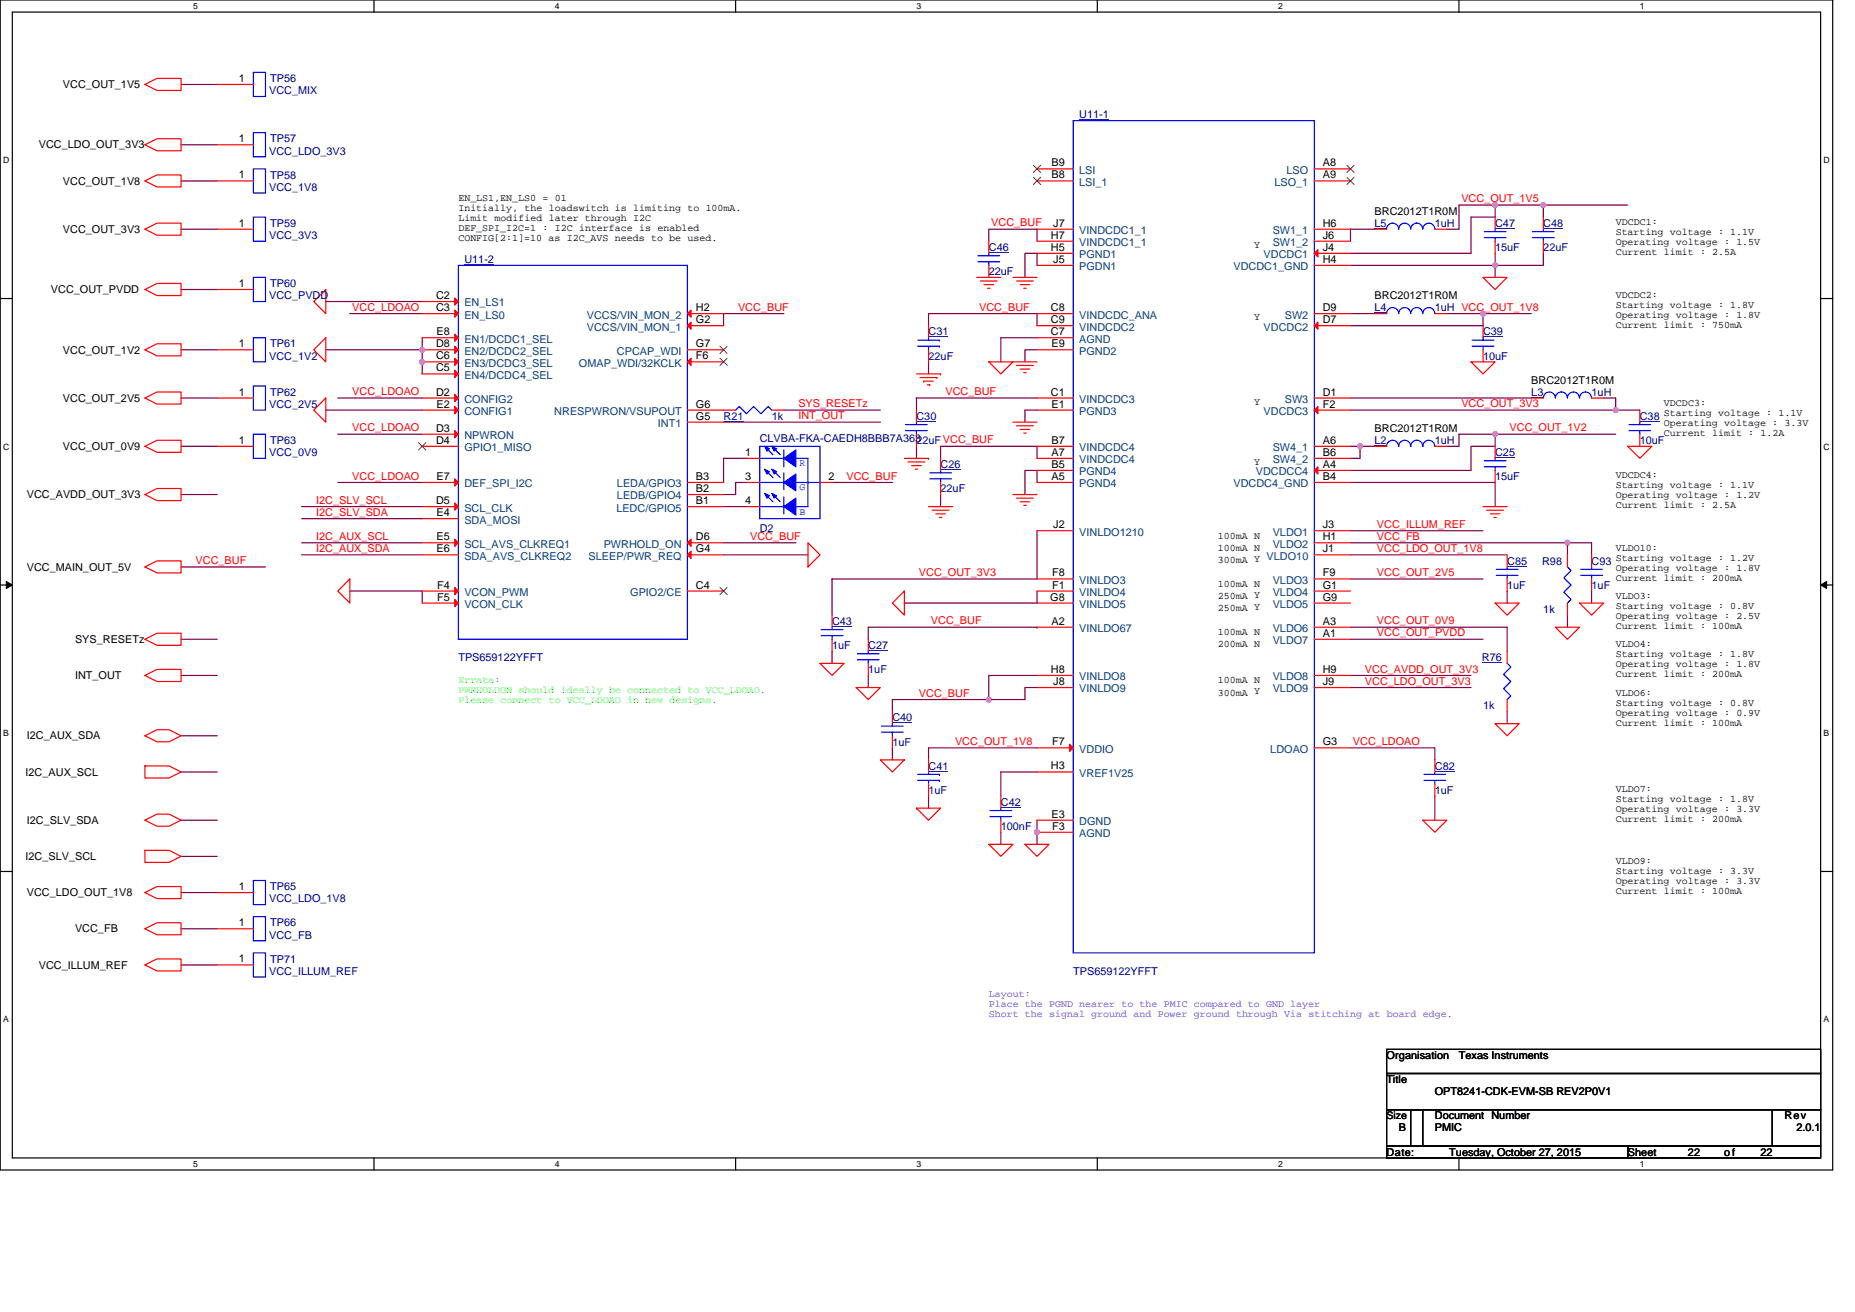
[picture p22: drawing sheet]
<svg xmlns="http://www.w3.org/2000/svg" width="297mm" height="210mm" viewBox="0 0 297 210" stroke-linecap="round" stroke-linejoin="round" font-family="sans-serif">
<defs><g id="words">
<g font-size="1.7">
<text x="10.1" y="14.1">VCC_OUT_1V5</text>
<text x="38.3" y="13.1">1</text>
<text x="6.2" y="23.8">VCC_LDO_OUT_3V3</text>
<text x="38.3" y="22.8">1</text>
<text x="10.1" y="29.6">VCC_OUT_1V8</text>
<text x="38.3" y="28.6">1</text>
<text x="168.4" y="28.6">B8</text>
<text x="168.4" y="26.6">B9</text>
<text x="211.8" y="26.6">A8</text>
<text x="211.8" y="28.6">A9</text>
<text x="220.1" y="34.4">BRC2012T1R0M</text>
<text x="10.1" y="37.3">VCC_OUT_3V3</text>
<text x="38.3" y="36.3">1</text>
<text x="168.3" y="40.1">H5</text>
<text x="168.3" y="38.2">H7</text>
<text x="168.7" y="36.3">J7</text>
<text x="211.8" y="36.3">H6</text>
<text x="211.8" y="38.2">J6</text>
<text x="211.8" y="40.1">J4</text>
<text x="8.2" y="46.9">VCC_OUT_PVDD</text>
<text x="38.3" y="45.9">1</text>
<text x="69.8" y="47.9">C2</text>
<text x="168.7" y="42.1">J5</text>
<text x="211.8" y="42.1">H4</text>
<text x="220.1" y="47.9">BRC2012T1R0M</text>
<text x="69.8" y="49.8">C3</text>
<text x="69.9" y="53.7">E8</text>
<text x="111.4" y="51.7">G2</text>
<text x="111.4" y="49.8">H2</text>
<text x="168.3" y="53.7">C7</text>
<text x="168.3" y="49.8">C8</text>
<text x="168.3" y="51.7">C9</text>
<text x="211.8" y="49.8">D9</text>
<text x="211.8" y="51.7">D7</text>
<text x="10.1" y="56.6">VCC_OUT_1V2</text>
<text x="38.3" y="55.6">1</text>
<text x="69.8" y="59.5">C5</text>
<text x="69.8" y="57.5">C6</text>
<text x="69.8" y="55.6">D8</text>
<text x="111.4" y="55.6">G7</text>
<text x="111.4" y="57.5">F6</text>
<text x="168.4" y="55.6">E9</text>
<text x="10.1" y="64.3">VCC_OUT_2V5</text>
<text x="38.3" y="63.3">1</text>
<text x="69.8" y="63.3">D2</text>
<text x="69.9" y="65.2">E2</text>
<text x="111.4" y="65.2">G6</text>
<text x="168.3" y="63.3">C1</text>
<text x="168.4" y="65.2">E1</text>
<text x="211.8" y="63.3">D1</text>
<text x="211.8" y="65.2">F2</text>
<text x="245.2" y="61.4">BRC2012T1R0M</text>
<text x="38.3" y="71">1</text>
<text x="69.8" y="69.1">D3</text>
<text x="69.8" y="71">D4</text>
<text x="111.4" y="67.2">G5</text>
<text x="168.4" y="71">B7</text>
<text x="211.8" y="71">A6</text>
<text x="220.1" y="69.1">BRC2012T1R0M</text>
<text x="10.1" y="72">VCC_OUT_0V9</text>
<text x="69.9" y="76.8">E7</text>
<text x="111.4" y="76.8">B3</text>
<text x="119.3" y="73">1</text>
<text x="119.3" y="76.8">3</text>
<text x="132.7" y="76.8">2</text>
<text x="168.4" y="76.8">A5</text>
<text x="168.4" y="73">A7</text>
<text x="168.4" y="74.9">B5</text>
<text x="211.8" y="73">B6</text>
<text x="211.8" y="74.9">A4</text>
<text x="211.8" y="76.8">B4</text>
<text x="4.3" y="79.7">VCC_AVDD_OUT_3V3</text>
<text x="69.8" y="80.7">D5</text>
<text x="69.9" y="82.6">E4</text>
<text x="111.4" y="78.8">B2</text>
<text x="111.4" y="80.7">B1</text>
<text x="119.3" y="80.7">4</text>
<text x="69.9" y="86.5">E5</text>
<text x="69.9" y="88.4">E6</text>
<text x="111.4" y="86.5">D6</text>
<text x="111.4" y="88.4">G4</text>
<text x="168.7" y="84.5">J2</text>
<text x="211.8" y="88.4">J1</text>
<text x="211.8" y="86.5">H1</text>
<text x="211.8" y="84.5">J3</text>
<text x="4.3" y="91.3">VCC_MAIN_OUT_5V</text>
<text x="70" y="94.2">F4</text>
<text x="111.4" y="94.2">C4</text>
<text x="168.5" y="94.2">F1</text>
<text x="168.5" y="92.3">F8</text>
<text x="211.8" y="92.3">F9</text>
<text x="211.8" y="94.2">G1</text>
<text x="70" y="96.1">F5</text>
<text x="168.2" y="96.1">G8</text>
<text x="168.4" y="100">A2</text>
<text x="211.8" y="101.9">A1</text>
<text x="211.8" y="100">A3</text>
<text x="211.8" y="96.1">G9</text>
<text x="12" y="102.9">SYS_RESETz</text>
<text x="168.3" y="107.7">H8</text>
<text x="211.8" y="107.7">H9</text>
<text x="12" y="108.7">INT_OUT</text>
<text x="168.7" y="109.6">J8</text>
<text x="211.8" y="109.6">J9</text>
<text x="4.3" y="118.3">I2C_AUX_SDA</text>
<text x="168.5" y="119.3">F7</text>
<text x="211.8" y="119.3">G3</text>
<text x="4.1" y="124.1">I2C_AUX_SCL</text>
<text x="168.3" y="123.2">H3</text>
<text x="4.3" y="131.9">I2C_SLV_SDA</text>
<text x="168.4" y="130.9">E3</text>
<text x="4.1" y="137.7">I2C_SLV_SCL</text>
<text x="168.5" y="132.8">F3</text>
<text x="4.3" y="143.4">VCC_LDO_OUT_1V8</text>
<text x="38.3" y="142.5">1</text>
<text x="12" y="149.2">VCC_FB</text>
<text x="38.3" y="148.3">1</text>
<text x="6.2" y="155">VCC_ILLUM_REF</text>
<text x="38.3" y="154">1</text>
<text x="222" y="169.5">Organisation</text>
<text x="222" y="173.4">Title</text>
<text x="233.6" y="169.5">Texas Instruments</text>
<text x="222" y="179.1">Size</text>
<text x="229.8" y="179.2">Document Number</text>
<text x="229.8" y="175.3">OPT8241-CDK-EVM-SB REV2P0V1</text>
<text x="285.7" y="179.2">Rev</text>
<text x="222" y="184.9">Date:</text>
<text x="224" y="181.1">B</text>
<text x="229.8" y="181.1">PMIC</text>
<text x="232.1" y="184.9">Tuesday, October 27, 2015</text>
<text x="260.6" y="184.9">Sheet</text>
<text x="270.3" y="184.9">22</text>
<text x="276.1" y="184.9">of</text>
<text x="281.9" y="184.9">22</text>
<text x="287.7" y="181.1">2.0.1</text>
</g>
<g font-size="1.7" fill="#000080">
<text x="43.1" y="15.1">VCC_MIX</text>
<text x="43.3" y="13.1">TP56</text>
<text x="43.3" y="22.8">TP57</text>
<text x="172.8" y="18.9">U11-1</text>
<text x="43.1" y="24.7">VCC_LDO_3V3</text>
<text x="43.3" y="28.6">TP58</text>
<text x="43.1" y="30.5">VCC_1V8</text>
<text x="43.1" y="38.2">VCC_3V3</text>
<text x="43.3" y="36.3">TP59</text>
<text x="158.3" y="40.2">C46</text>
<text x="220.1" y="36.3">L5</text>
<text x="229.8" y="36.3">1uH</text>
<text x="239.4" y="36.3">C47</text>
<text x="239.4" y="40.2">15uF</text>
<text x="247.1" y="36.3">C48</text>
<text x="247.1" y="40.2">22uF</text>
<text x="43.1" y="47.9">VCC_PVDD</text>
<text x="43.3" y="46">TP60</text>
<text x="74.4" y="42.1">U11-2</text>
<text x="158.3" y="44">22uF</text>
<text x="148.7" y="53.7">C31</text>
<text x="220.1" y="49.8">L4</text>
<text x="229.8" y="49.8">1uH VCC_OUT_1V8</text>
<text x="237.5" y="53.7">C39</text>
<text x="43.1" y="57.5">VCC_1V2</text>
<text x="43.3" y="55.6">TP61</text>
<text x="148.7" y="57.5">22uF</text>
<text x="237.5" y="57.5">10uF</text>
<text x="43.1" y="65.3">VCC_2V5</text>
<text x="43.3" y="63.3">TP62</text>
<text x="245.2" y="63.3">L3</text>
<text x="254.9" y="63.3">1uH</text>
<text x="43.3" y="71.1">TP63</text>
<text x="115.9" y="67.2">R21</text>
<text x="121.7" y="70.7">CLVBA-FKA-CAEDH8BBB7A36322uFVCC_BUF</text>
<text x="123.6" y="67.2">1k</text>
<text x="146.8" y="67.2">C30</text>
<text x="220.1" y="71.1">L2</text>
<text x="229.8" y="71.1">1uH</text>
<text x="262.6" y="67.2">C38</text>
<text x="262.6" y="71.1">10uF</text>
<text x="43.1" y="73">VCC_0V9</text>
<text x="150.6" y="74.9">C26</text>
<text x="239.4" y="73">C25</text>
<text x="239.4" y="76.8">15uF</text>
<text x="150.6" y="78.8">22uF</text>
<text x="121.7" y="85.1">D2</text>
<text x="241.3" y="90.4">C85</text>
<text x="241.3" y="94.2">1uF</text>
<text x="246.9" y="90.4">R98</text>
<text x="254.9" y="90.4">C93</text>
<text x="254.9" y="94.2">1uF</text>
<text x="133.2" y="100">C43</text>
<text x="247.1" y="98.1">1k</text>
<text x="73.4" y="105.8">TPS659122YFFT</text>
<text x="133.2" y="103.9">1uF</text>
<text x="139" y="103.9">C27</text>
<text x="139" y="107.7">1uF</text>
<text x="237.3" y="105.8">R76</text>
<text x="237.5" y="113.5">1k</text>
<text x="142.9" y="115.5">C40</text>
<text x="142.9" y="119.3">1uF</text>
<text x="148.7" y="123.2">C41</text>
<text x="229.8" y="123.2">C82</text>
<text x="148.7" y="127">1uF</text>
<text x="160.3" y="129">C42</text>
<text x="229.8" y="127">1uF</text>
<text x="160.3" y="132.8">100nF</text>
<text x="43.3" y="142.5">TP65</text>
<text x="43.1" y="144.4">VCC_LDO_1V8</text>
<text x="43.3" y="148.3">TP66</text>
<text x="43.1" y="150.2">VCC_FB</text>
<text x="43.1" y="156">VCC_ILLUM_REF</text>
<text x="43.3" y="154.1">TP71</text>
<text x="171.8" y="156">TPS659122YFFT</text>
</g>
<g font-size="1.7" fill="#004080">
<text x="172.8" y="29.7">LSI_1</text>
<text x="172.8" y="27.8">LSI</text>
<text x="204.1" y="29.7">LSO_1</text>
<text x="206" y="27.8">LSO</text>
<text x="172.8" y="41.3">PGND1</text>
<text x="172.8" y="39.4">VINDCDC1_1</text>
<text x="172.8" y="37.5">VINDCDC1_1</text>
<text x="202.3" y="41.3">VDCDC1</text>
<text x="203.8" y="37.5">SW1_1</text>
<text x="203.8" y="39.4">SW1_2</text>
<text x="172.8" y="43.3">PGDN1</text>
<text x="197.5" y="43.3">VDCDC1_GND</text>
<text x="74.4" y="49">EN_LS1</text>
<text x="74.4" y="51">EN_LS0</text>
<text x="94" y="52.9">VCCS/VIN_MON_1</text>
<text x="94" y="51">VCCS/VIN_MON_2</text>
<text x="172.8" y="51">VINDCDC_ANA</text>
<text x="172.8" y="52.9">VINDCDC2</text>
<text x="202.3" y="52.9">VDCDC2</text>
<text x="205.7" y="51">SW2</text>
<text x="74.4" y="58.7">EN3/DCDC3_SEL</text>
<text x="74.4" y="56.8">EN2/DCDC2_SEL</text>
<text x="74.4" y="54.8">EN1/DCDC1_SEL</text>
<text x="92.7" y="58.7">OMAP_WDI/32KCLK</text>
<text x="98.8" y="56.8">CPCAP_WDI</text>
<text x="172.8" y="54.8">AGND</text>
<text x="172.8" y="56.8">PGND2</text>
<text x="74.4" y="60.6">EN4/DCDC4_SEL</text>
<text x="74.4" y="64.5">CONFIG2</text>
<text x="172.8" y="64.5">VINDCDC3</text>
<text x="205.7" y="64.5">SW3</text>
<text x="74.4" y="70.3">NPWRON</text>
<text x="74.4" y="66.4">CONFIG1</text>
<text x="88.8" y="66.4">NRESPWRON/VSUPOUT</text>
<text x="105.4" y="68.3">INT1</text>
<text x="172.8" y="66.4">PGND3</text>
<text x="202.3" y="66.4">VDCDC3</text>
<text x="74.4" y="72.2">GPIO1_MISO</text>
<text x="74.4" y="78">DEF_SPI_I2C</text>
<text x="98.8" y="78">LEDA/GPIO3</text>
<text x="172.8" y="78">PGND4</text>
<text x="172.8" y="74.1">VINDCDC4</text>
<text x="172.8" y="76.1">PGND4</text>
<text x="172.8" y="72.2">VINDCDC4</text>
<text x="197.5" y="78">VDCDC4_GND</text>
<text x="201.1" y="76.1">VDCDCC4</text>
<text x="203.8" y="72.2">SW4_1</text>
<text x="203.8" y="74.1">SW4_2</text>
<text x="74.4" y="81.9">SCL_CLK</text>
<text x="74.4" y="83.8">SDA_MOSI</text>
<text x="98.7" y="81.9">LEDC/GPIO5</text>
<text x="98.8" y="79.9">LEDB/GPIO4</text>
<text x="74.4" y="87.7">SCL_AVS_CLKREQ1</text>
<text x="74.4" y="89.6">SDA_AVS_CLKREQ2</text>
<text x="94.3" y="89.6">SLEEP/PWR_REQ</text>
<text x="96.7" y="87.7">PWRHOLD_ON</text>
<text x="172.8" y="85.7">VINLDO1210</text>
<text x="202.8" y="89.6">VLDO10</text>
<text x="203.8" y="87.7">VLDO2</text>
<text x="203.8" y="85.7">VLDO1</text>
<text x="74.4" y="95.4">VCON_PWM</text>
<text x="100.9" y="95.4">GPIO2/CE</text>
<text x="172.8" y="95.4">VINLDO4</text>
<text x="172.8" y="93.4">VINLDO3</text>
<text x="203.8" y="93.4">VLDO3</text>
<text x="203.8" y="95.4">VLDO4</text>
<text x="74.4" y="97.3">VCON_CLK</text>
<text x="172.8" y="101.2">VINLDO67</text>
<text x="172.8" y="97.3">VINLDO5</text>
<text x="203.8" y="101.2">VLDO6</text>
<text x="203.8" y="97.3">VLDO5</text>
<text x="203.8" y="103.1">VLDO7</text>
<text x="172.8" y="108.9">VINLDO8</text>
<text x="172.8" y="110.8">VINLDO9</text>
<text x="203.8" y="108.9">VLDO8</text>
<text x="203.8" y="110.8">VLDO9</text>
<text x="172.8" y="120.5">VDDIO</text>
<text x="172.8" y="124.3">VREF1V25</text>
<text x="203.4" y="120.5">LDOAO</text>
<text x="172.8" y="132.1">DGND</text>
<text x="172.8" y="134">AGND</text>
</g>
<g font-size="1.7" fill="#f00">
<text x="234" y="32.4">VCC_OUT_1V5</text>
<text x="158.7" y="36.2">VCC_BUF</text>
<text x="56.4" y="49.7">VCC_LDOAO</text>
<text x="118.2" y="49.7">VCC_BUF</text>
<text x="156.8" y="49.7">VCC_BUF</text>
<text x="56.4" y="63.2">VCC_LDOAO</text>
<text x="127.8" y="65.2">SYS_RESETz</text>
<text x="151.4" y="63.2">VCC_BUF</text>
<text x="234" y="65.2">VCC_OUT_3V3</text>
<text x="56.4" y="69">VCC_LDOAO</text>
<text x="127.8" y="67.1">INT_OUT</text>
<text x="241.7" y="69">VCC_OUT_1V2</text>
<text x="56.4" y="76.8">VCC_LDOAO</text>
<text x="135.6" y="76.8">VCC_BUF</text>
<text x="50.6" y="80.6">I2C_SLV_SCL</text>
<text x="50.6" y="82.5">I2C_SLV_SDA</text>
<text x="50.6" y="88.3">I2C_AUX_SDA</text>
<text x="50.6" y="86.4">I2C_AUX_SCL</text>
<text x="120.1" y="86.4">VCC_BUF</text>
<text x="220.5" y="88.3">VCC_LDO_OUT_1V8</text>
<text x="220.5" y="86.4">VCC_FB</text>
<text x="220.5" y="84.5">VCC_ILLUM_REF</text>
<text x="31.3" y="90.3">VCC_BUF</text>
<text x="147.1" y="92.2">VCC_OUT_3V3</text>
<text x="220.5" y="92.2">VCC_OUT_2V5</text>
<text x="149.1" y="99.9">VCC_BUF</text>
<text x="220.5" y="99.9">VCC_OUT_0V9</text>
<text x="220.5" y="101.9">VCC_OUT_PVDD</text>
<text x="218.6" y="107.6">VCC_AVDD_OUT_3V3</text>
<text x="147.1" y="111.5">VCC_BUF</text>
<text x="218.6" y="109.6">VCC_LDO_OUT_3V3</text>
<text x="152.9" y="119.2">VCC_OUT_1V8</text>
<text x="216.6" y="119.2">VCC_LDOAO</text>
</g>
<g font-size="1.6">
<text x="73.4" y="32.2">EN_LS1,EN_LS0 = 01</text>
<text x="73.4" y="33.8">Initially, the loadswitch is limiting to 100mA.</text>
<text x="73.4" y="35.4">Limit modified later through I2C</text>
<text x="73.4" y="37">DEF_SPI_I2C=1 : I2C interface is enabled</text>
<text x="73.4" y="38.6">CONFIG[2:1]=10 as I2C_AVS needs to be used.</text>
<text x="200.8" y="39.7">Y</text>
<text x="258.7" y="36">VDCDC1:</text>
<text x="258.7" y="37.6">Starting voltage : 1.1V</text>
<text x="258.7" y="39.2">Operating voltage : 1.5V</text>
<text x="258.7" y="40.8">Current limit : 2.5A</text>
<text x="258.7" y="47.6">VDCDC2:</text>
<text x="200.8" y="51.3">Y</text>
<text x="258.7" y="49.2">Starting voltage : 1.8V</text>
<text x="258.7" y="50.8">Operating voltage : 1.8V</text>
<text x="258.7" y="52.4">Current limit : 750mA</text>
<text x="200.8" y="64.8">Y</text>
<text x="266.4" y="65">VDCDC3:</text>
<text x="266.4" y="66.6">Starting voltage : 1.1V</text>
<text x="266.4" y="68.2">Operating voltage : 3.3V</text>
<text x="266.4" y="69.8">Current limit : 1.2A</text>
<text x="200.8" y="74.5">Y</text>
<text x="258.7" y="76.6">VDCDC4:</text>
<text x="258.7" y="78.2">Starting voltage : 1.1V</text>
<text x="258.7" y="79.8">Operating voltage : 1.2V</text>
<text x="258.7" y="81.4">Current limit : 2.5A</text>
<text x="195" y="86.2">100mA N</text>
<text x="195" y="88.2">100mA N</text>
<text x="258.7" y="88.2">VLDO10:</text>
<text x="258.7" y="89.8">Starting voltage : 1.2V</text>
<text x="195" y="93.9">100mA N</text>
<text x="195" y="95.9">250mA Y</text>
<text x="195" y="90.1">300mA Y</text>
<text x="258.7" y="95.9">VLDO3:</text>
<text x="258.7" y="91.4">Operating voltage : 1.8V</text>
<text x="258.7" y="93">Current limit : 200mA</text>
<text x="195" y="101.7">100mA N</text>
<text x="195" y="97.8">250mA Y</text>
<text x="258.7" y="97.5">Starting voltage : 0.8V</text>
<text x="258.7" y="99.1">Operating voltage : 2.5V</text>
<text x="258.7" y="100.7">Current limit : 100mA</text>
<text x="195" y="103.6">200mA N</text>
<text x="258.7" y="103.6">VLDO4:</text>
<text x="258.7" y="105.2">Starting voltage : 1.8V</text>
<text x="258.7" y="106.8">Operating voltage : 1.8V</text>
<text x="195" y="109.4">100mA N</text>
<text x="195" y="111.3">300mA Y</text>
<text x="258.7" y="108.4">Current limit : 200mA</text>
<text x="258.7" y="111.3">VLDO6:</text>
<text x="258.7" y="112.9">Starting voltage : 0.8V</text>
<text x="258.7" y="114.5">Operating voltage : 0.9V</text>
<text x="258.7" y="116.1">Current limit : 100mA</text>
<text x="258.7" y="126.8">VLDO7:</text>
<text x="258.7" y="128.4">Starting voltage : 1.8V</text>
<text x="258.7" y="130">Operating voltage : 3.3V</text>
<text x="258.7" y="131.6">Current limit : 200mA</text>
<text x="258.7" y="138.3">VLDO9:</text>
<text x="258.7" y="139.9">Starting voltage : 3.3V</text>
<text x="258.7" y="141.5">Operating voltage : 3.3V</text>
<text x="258.7" y="143.2">Current limit : 100mA</text>
</g>
<g font-size="1.6" fill="#00f">
<text x="128" y="74.6">R</text>
<text x="128" y="78.5">G</text>
<text x="128" y="82.4">B</text>
</g>
<g font-size="1.6" fill="#0f0">
<text x="73.4" y="109.4">Errata:</text>
<text x="73.4" y="111">PWRHOLDON should ideally be connected to VCC_LDOAO.</text>
<text x="73.4" y="112.6">Please connect to VCC_LDOAO in new designs.</text>
</g>
<g font-size="1.6" fill="#8000ff">
<text x="158.3" y="159.6">Layout:</text>
<text x="158.3" y="161.2">Place the PGND nearer to the PMIC compared to GND layer</text>
<text x="158.3" y="162.8">Short the signal ground and Power ground through Via stitching at board edge.</text>
</g>
<g font-size="1.4">
<text x="30.9" y="1.4">5</text>
<text x="88.8" y="1.4">4</text>
<text x="146.8" y="1.4">3</text>
<text x="204.7" y="1.4">2</text>
<text x="262.6" y="1.4">1</text>
<text x=".5" y="26.1">D</text>
<text x="292" y="26.1">D</text>
<text x=".5" y="71.9">C</text>
<text x="292" y="71.9">C</text>
<text x=".5" y="117.8">B</text>
<text x="292" y="117.8">B</text>
<text x=".5" y="163.6">A</text>
<text x="292" y="163.6">A</text>
<text x="30.9" y="186.8">5</text>
<text x="88.8" y="186.8">4</text>
<text x="146.8" y="186.8">3</text>
<text x="204.7" y="186.8">2</text>
<text x="262.6" y="186.8">1</text>
</g>
</g></defs>
<path d="M0 0h293.5v187.3h-293.5zM2 1.9h289.5v183.4h-289.5z" fill="none" stroke="#000" stroke-width=".19"/>
<g fill="#fff">
<path d="M30.9 .2h.8v1.5h-.8z"/>
<path d="M30.9 185.5h.8v1.6h-.8z"/>
</g>
<path d="M59.9 0v1.9M59.9 185.3v2" fill="none" stroke="#000" stroke-width=".19"/>
<g fill="#fff">
<path d="M88.8 .2h.8v1.5h-.8z"/>
<path d="M88.8 185.5h.8v1.6h-.8z"/>
</g>
<path d="M117.8 0v1.9M117.8 185.3v2" fill="none" stroke="#000" stroke-width=".19"/>
<g fill="#fff">
<path d="M146.8 .2h.7v1.5h-.7z"/>
<path d="M146.8 185.5h.7v1.6h-.7z"/>
</g>
<path d="M175.7 0v1.9M175.7 185.3v2" fill="none" stroke="#000" stroke-width=".19"/>
<g fill="#fff">
<path d="M204.7 .2h.7v1.5h-.7z"/>
<path d="M204.7 185.5h.7v1.6h-.7z"/>
</g>
<path d="M233.6 0v1.9M233.6 185.3v2" fill="none" stroke="#000" stroke-width=".19"/>
<g fill="#fff">
<path d="M262.6 .2h.7v1.5h-.7z"/>
<path d="M262.6 185.5h.7v1.6h-.7z"/>
<path d="M.5 24.9h1v1.5h-1z"/>
<path d="M292 24.9h1v1.5h-1z"/>
<path d="M.5 70.7h1v1.5h-1z"/>
<path d="M292 70.7h1v1.5h-1z"/>
</g>
<path d="M0 47.8h2M291.5 47.8h2" fill="none" stroke="#000" stroke-width=".19"/>
<g fill="#fff">
<path d="M.5 116.6h1v1.5h-1z"/>
<path d="M292 116.6h.9v1.5h-.9z"/>
</g>
<path d="M0 93.6h2M291.5 93.6h2" fill="none" stroke="#000" stroke-width=".19"/>
<path d="M1 93.1l1 .5-1 .6zM291.5 93.6l1-.5v1.1z" fill="#000" stroke="#000" stroke-width=".16"/>
<g fill="#fff">
<path d="M.5 162.4h1v1.5h-1z"/>
<path d="M292 162.4h.9v1.5h-.9z"/>
</g>
<path d="M0 139.5h2M291.5 139.5h2M222 168h69.5v3.8h-69.5zM222 171.8h69.5v5.8h-69.5zM222 177.6h5.8v5.8h-5.8zM225.9 177.6h57.9v5.8h-57.9zM283.8 177.6h7.7v5.8h-7.7zM222 183.4h38.6v1.9h-38.6zM260.6 183.4h30.9v1.9h-30.9z" fill="none" stroke="#000" stroke-width=".19"/>
<g fill="none" stroke="#800040" stroke-width=".19">
<path d="M29 13.5h5.8M29 29h5.8M29 36.7h5.8M29 23.2h5.8M158.3 38.6v-1.9h7.8v1.9M220.1 36.7h-3.9v1.9M239.4 32.8h-5.8v3.9h-1.9M239.4 32.8v1.9h-3.8v5.8h-19.4M239.4 32.8h7.7M260.6 32.8h-13.5v1.9M29 46.3h5.8M29 56h5.8"/>
<path d="M52.2 48.3h15.4M52.2 56h15.4M56 50.2h11.6M67.6 54.1v5.7M125.5 50.2h-9.6v1.9M148.7 52.1v-1.9h17.4v1.9M148.7 57.9v1.9M166.1 56h-2v1.9M166.1 54.1h-5.8v3.8M166.1 42.5v-2h-2v3.9M216.2 42.5h23.2M216.2 50.2h3.9"/>
<path d="M231.7 50.2h5.8M237.5 50.2v1.9h-21.3M237.5 50.2h7.7M239.4 42.5v1.9M239.4 40.5v2M247.1 40.5v2h-7.7M29 79.1h5.8M29 63.7h5.8M29 71.4h5.8M52.2 65.6h15.4M54.1 77.2h13.5M54.1 69.5h13.5"/>
<path d="M54.1 63.7h13.5M115.9 67.6h25.1M119.7 73.4h-3.8v3.8M119.7 77.2h-1.9v1.9h-1.9M125.5 65.6h15.5M133.2 77.2h9.7M146.8 63.7h.1M146.8 63.7v1.9M146.8 71.4v2M146.8 63.7h19.3M150.6 73.4v-2h15.5v2M150.6 79.1v2"/>
<path d="M166.1 65.6h-2v2M166.1 77.2v-1.9h-2v3.8M216.2 77.2h23.2v3.9M216.2 71.4h1.6M216.2 65.6h42.5M216.2 63.7h29M217.8 71.4v2h-1.6M217.8 71.4h2.3M239.4 69.5h19.3M239.4 69.5v1.9h-3.8v3.9h-19.4M239.4 69.5h-5.8v1.9h-1.9M256.8 63.7h1.9v1.9"/>
<path d="M258.7 65.6h3.9M29 90.7h13.5M48.3 81.1h19.3M48.3 83h19.3M48.3 88.8h19.3M48.3 86.9h19.3M56 94.6h11.6v1.9M115.9 81.1h3.8M115.9 88.8h13.5M115.9 86.9h11.5M133.2 92.7h.1M133.2 92.7v5.8"/>
<path d="M144.8 96.5h.1M166.1 94.6v1.9h-21.3M166.1 84.9v7.8h-32.9M216.2 88.8h25.1M216.2 92.7h21.3M216.2 86.9h34.8M216.2 84.9h21.3M241.3 94.6v1.9M251 86.9h3.9v1.9M251 86.9v1.9M251 98.5v1.9M254.9 94.6v1.9"/>
<path d="M29 102.3h5.8M29 117.8h5.8M29 108.1h5.8M133.2 104.2v2M139 108.1v1.9M142.9 119.7v1.9M158.3 112h.1M158.3 112h-15.4v1.9M166.1 100.4h-27.1v1.9M166.1 119.7h-17.4v1.9M166.1 100.4h.1M166.1 108.1h-7.8v3.9h5.8v-2h2"/>
<path d="M216.2 108.1h19.4M216.2 110h19.4M216.2 119.7h13.6v1.9M216.2 100.4h25.1v3.8M216.2 102.3h21.3M241.3 113.9v1.9M29 123.5h5.8M29 137.1h5.8M29 131.3h5.8M148.7 127.4v1.9M160.3 133.2v1.9M166.1 123.5h-5.8v3.9"/>
<path d="M166.1 131.3v3.8M229.8 127.4v3.9M29 154.4h5.8M29 148.6h5.8M29 142.9h5.8"/>
</g>
<g fill="#f0f" stroke="#f0f" stroke-width=".19">
<circle cx="217.8" cy="71.4" r=".38"/>
<circle cx="239.4" cy="32.8" r=".38"/>
<circle cx="239.4" cy="42.5" r=".38"/>
<circle cx="237.5" cy="50.2" r=".39"/>
<circle cx="239.4" cy="69.5" r=".39"/>
<circle cx="67.6" cy="57.9" r=".38"/>
<circle cx="67.6" cy="56" r=".38"/>
<circle cx="158.3" cy="112" r=".38"/>
<circle cx="166.1" cy="133.2" r=".39"/>
<circle cx="258.7" cy="65.6" r=".39"/>
<circle cx="247.1" cy="32.8" r=".38"/>
<circle cx="251" cy="86.9" r=".38"/>
</g>
<g fill="none" stroke="#f00" stroke-width=".19">
<path d="M23.2 13.5l1.9-.9h3.9v1.9h-3.9zM23.2 29l1.9-1h3.9v1.9h-3.9zM23.2 36.7l1.9-1h3.9v1.9h-3.9zM23.2 23.2l1.9-1h3.9v1.9h-3.9zM23.2 46.3l1.9-.9h3.9v1.9h-3.9zM23.2 56l1.9-1h3.9v2h-3.9zM50.2 48.3l2-2v3.9zM52.2 54.1v3.8l-2-1.9zM67.6 48.3h5.8M67.6 50.2h5.8M67.6 59.8h5.8M67.6 57.9h5.8"/>
<path d="M67.6 56h5.8M67.6 54.1h5.8M110.1 57.9h5.8M110.1 52.1h5.8M110.1 56h5.8M110.1 50.2h5.8M146.8 59.8h3.8M150.6 59.8h.1M156.4 44.4h3.9M157 45h2.7M157.6 45.6h1.5M158.1 46.1h.4"/>
<path d="M158.3 57.9h3.9l-1.9 1.9zM162.2 44.4h3.9M162.2 57.9h3.9M162.8 45h2.7M162.8 58.5h2.7M163.4 45.6h1.5M163.4 59.1h1.5M163.9 46.1h.4M163.9 59.7h.4M235.6 57.9h3.8l-1.9 1.9zM237.5 44.4h3.8l-1.9 1.9zM23.2 63.7l1.9-1h3.9v2h-3.9z"/>
<path d="M23.2 71.4l1.9-.9h3.9v1.9h-3.9zM23.2 79.1l1.9-.9h3.9v1.9h-3.9zM34.8 63.7h5.8M52.2 63.7v3.9l-2-2zM67.6 63.7h5.8M67.6 69.5h5.8M67.6 71.4h5.8M67.6 65.6h5.8M67.6 77.2h5.8M110.1 79.1h5.8M110.1 77.2h5.8M110.1 67.6h5.8"/>
<path d="M110.1 65.6h5.8M144.8 73.4h3.9M145.4 73.9h2.7M146 74.5h1.5M146.6 75.1h.3M147.3 60.4h2.7M147.9 61h.1M147.9 61h1.6M148.5 61.6h.4M148.7 73.4h.1M148.9 61.6h.1M150 60.4h.1"/>
<path d="M162.2 79.1h3.9M162.2 67.6h3.9M162.8 79.7h2.7M162.8 68.1h2.7M163.4 68.7h1.5M163.9 69.3h.4M260.6 71.4h3.9l-1.9 2zM23.2 90.7l1.9-.9h3.9v1.9h-3.9zM56 92.7v3.8l-1.9-1.9zM67.6 81.1h5.8M67.6 83h5.8M67.6 86.9h5.8"/>
<path d="M67.6 88.8h5.8M67.6 94.6h5.8M67.6 96.5h5.8M110.1 81.1h5.8M110.1 94.6h5.8M110.1 86.9h5.8M110.1 88.8h5.8M129.4 86.9l1.9 1.9-1.9 1.9zM142.9 96.5l1.9-1.9v3.9zM148.7 81.1h3.8M149.3 81.7h2.7M149.8 82.2h1.6"/>
<path d="M150.4 82.8h.4M163.4 80.3h1.5M163.9 80.9h.4M237.5 81.1h3.8M238.1 81.7h2.7M238.6 82.2h1.6M239.2 82.8h.4M239.4 96.5h3.9l-2 2zM252.9 96.5h3.9l-1.9 2zM23.2 117.8l1.9-1h2l1.9 1-1.9 .9h-2zM23.2 102.3l1.9-1h3.9v2h-3.9zM23.2 108.1l1.9-1h3.9v2h-3.9z"/>
<path d="M131.3 106.2h3.9l-2 1.9zM137.1 110h3.9l-2 2zM239.4 115.8h3.9l-2 2zM241.3 104.2v2M241.3 112v1.9M249.1 100.4h3.8l-1.9 1.9zM23.2 122.6h3.9l1.9 .9-1.9 1h-3.9zM23.2 131.3l1.9-1h2l1.9 1-1.9 .9h-2zM23.2 136.1h3.9l1.9 1-1.9 .9h-3.9zM141 121.6h3.8l-1.9 1.9zM146.8 129.3h3.8l-1.9 2zM146.8 129.3h.1"/>
<path d="M158.3 135.1h3.9l-1.9 2zM164.1 135.1h3.9l-1.9 2zM227.8 131.3h3.9l-1.9 1.9zM23.2 148.6l1.9-.9h3.9v1.9h-3.9zM23.2 142.9l1.9-1h3.9v1.9h-3.9zM23.2 154.4l1.9-.9h3.9v1.9h-3.9zM34.8 148.6h5.8"/>
</g>
<path d="M73.4 42.5h36.7v59.8h-36.7zM222 50.2a.96 .96 0 0 1 1-1 .96 .96 0 0 1 1 1 .97 .97 0 0 1 .9-1 .97 .97 0 0 1 1 1 .97 .97 0 0 1 1-1h-.1a.96 .96 0 0 1 1 1 .97 .97 0 0 1 1-1 .97 .97 0 0 1 1 1M40.6 61.8h1.9v3.8h-1.9zM241.3 106.2l.6 .6-1.1 1.1 1.1 1.2-1.1 1.1 1.1 1.2-.6 .6M40.6 146.7h1.9v3.9h-1.9z" fill="none" stroke="#00f" stroke-width=".19"/>
<path d="M74.4 42.3h4.7M237.3 106.1h3.2" fill="none" stroke="#000080" stroke-width=".16"/>
<g fill="#f00" stroke="#f00" stroke-width=".19">
<path d="M72.8 47.7l.6 .6-.6 .5z"/>
<path d="M72.8 49.6l.6 .6-.6 .6z"/>
<path d="M72.8 59.3l.6 .5-.6 .6z"/>
<path d="M72.8 57.3l.6 .6-.6 .6z"/>
<path d="M72.8 63.1l.6 .6-.6 .6z"/>
<path d="M72.8 68.9l.6 .6-.6 .6z"/>
<path d="M72.8 80.5l.6 .6-.6 .6z"/>
<path d="M110.1 86.9l.6-.6v1.1z"/>
<path d="M72.8 55.4l.6 .6-.6 .6z"/>
<path d="M72.8 65.1l.6 .5-.6 .6z"/>
<path d="M72.8 86.3l.6 .6-.6 .5z"/>
<path d="M72.8 76.6l.6 .6-.6 .6z"/>
<path d="M72.8 53.5l.6 .6-.6 .5z"/>
<path d="M72.8 94l.6 .6-.6 .6z"/>
<path d="M72.8 95.9l.6 .6-.6 .6z"/>
<path d="M110.1 57.9l.6-.6v1.2z"/>
<path d="M110.1 52.1l.6-.6v1.2z"/>
<path d="M110.1 88.8l.6-.6v1.2z"/>
<path d="M110.1 50.2l.6-.6v1.2z"/>
</g>
<path d="M115.3 57.3l1.1 1.2M115.3 55.4l1.1 1.2M116.4 57.3l-1.1 1.2M116.4 55.4l-1.1 1.2M67 70.9l1.2 1.1M68.2 70.9l-1.2 1.1M115.3 94l1.1 1.2M116.4 94l-1.1 1.2" fill="none" stroke="#804000" stroke-width=".16"/>
<path d="M220.1 50h1.9v.1h-1.9z" fill="#000080"/>
<g fill="none" stroke="#f00" stroke-width=".19">
<path d="M34.8 13.5h5.8M34.8 29h5.8M166.1 29h5.7M166.1 27h5.7M166.1 38.6h5.7M166.1 36.7h5.7M210.5 27h5.7M210.5 29h5.7M210.5 36.7h5.7M210.5 38.6h5.7M34.8 46.3h5.8M166.1 54.1h5.7"/>
<path d="M166.1 50.2h5.7M166.1 52.1h5.7M166.1 56h5.7M166.1 40.5h5.7M166.1 42.5h5.7M210.5 52.1h5.7M210.5 50.2h5.7M210.5 42.5h5.7M210.5 40.5h5.7M220.1 50.2h1.9M229.8 50.2h1.9M146.8 65.6v2"/>
<path d="M146.8 69.5v1.9M166.1 77.2h5.7M166.1 73.4h5.7M166.1 75.3h5.7M166.1 71.4h5.7M166.1 63.7h5.7M166.1 65.6h5.7M210.5 75.3h5.7M210.5 71.4h5.7M210.5 77.2h5.7M210.5 73.4h5.7M210.5 63.7h5.7"/>
<path d="M210.5 65.6h5.7M239.4 71.4v2M239.4 75.3v1.9M166.1 94.6h5.7M166.1 92.7h5.7M166.1 96.5h5.7M166.1 84.9h5.7M210.5 92.7h5.7M210.5 94.6h5.7M210.5 96.5h5.7M210.5 86.9h5.7M210.5 88.8h5.7"/>
<path d="M210.5 84.9h5.7M251 88.8v1.9M251 96.5v2M254.9 88.8v1.9M254.9 92.7v1.9M166.1 100.4h5.7M166.1 119.7h5.7M166.1 108.1h5.7M166.1 110h5.7M210.5 102.3h5.7M210.5 100.4h5.7M210.5 119.7h5.7"/>
<path d="M210.5 108.1h5.7M210.5 110h5.7M148.7 121.6v1.9M148.7 125.5v1.9M166.1 131.3h5.7M166.1 133.2h5.7M166.1 123.5h5.7"/>
</g>
<g fill="none" stroke="#00f" stroke-width=".19">
<path d="M40.6 11.6h1.9v3.8h-1.9zM171.8 19.3h38.7v133.2h-38.7zM40.6 27h1.9v3.9h-1.9zM40.6 44.4h1.9v3.9h-1.9zM145 68.9h3.5M145 68h3.5M146.8 67.6v.4M146.8 68.9v.6M222 71.4a.96 .96 0 0 1 1-.9 .96 .96 0 0 1 1 .9 .96 .96 0 0 1 .9-.9 .96 .96 0 0 1 1 .9 .96 .96 0 0 1 1-.9h-.1a.96 .96 0 0 1 1 .9 .96 .96 0 0 1 1-.9 .96 .96 0 0 1 1 .9M237.7 74.7h3.4M237.7 73.7h3.4M239.4 73.4v.3"/>
<path d="M239.4 74.7v.6M251 90.7l.6 .6-1.2 1.2 1.2 1.1-1.2 1.2 1.2 1.1-.6 .6M253.1 92.1h3.5M253.1 91.1h3.5M254.9 90.7v.4M254.9 92.1v.6M146.9 124.9h3.5M146.9 123.9h3.5M148.7 124.9v.6M148.7 123.5v.4M150.4 124.9h.1M150.4 123.9h.1"/>
</g>
<path d="M172.8 19.2h4.7M146.8 67.4h3.1M239.4 73.2h3.2M148.7 123.4h3.2" fill="none" stroke="#000080" stroke-width=".16"/>
<g fill="#f00" stroke="#f00" stroke-width=".19">
<path d="M210.5 75.3l.5-.6v1.2z"/>
<path d="M210.5 52.1l.5-.6v1.2z"/>
<path d="M210.5 65.6l.5-.5v1.1z"/>
<path d="M171.3 119.1l.5 .6-.5 .6z"/>
<path d="M210.5 40.5l.5-.5v1.1z"/>
</g>
<path d="M165.5 28.4l1.1 1.1M165.5 26.5l1.1 1.1M166.6 28.4l-1.1 1.1M166.6 26.5l-1.1 1.1M215.7 26.5l1.1 1.1M215.7 28.4l1.1 1.1M216.8 26.5l-1.1 1.1M216.8 28.4l-1.1 1.1" fill="none" stroke="#804000" stroke-width=".16"/>
<path d="M220.1 71.2h1.9v.2h-1.9z" fill="#000080"/>
<g fill="none" stroke="#f00" stroke-width=".19">
<path d="M34.8 36.7h5.8M34.8 23.2h5.8M247.1 34.7v2M247.1 38.6v1.9M115.9 65.6h1.9M123.6 65.6h1.9M150.6 73.4v1.9M150.6 77.2v1.9M220.1 71.4h1.9M229.8 71.4h1.9M262.6 65.6v2M262.6 69.5v1.9"/>
<path d="M160.3 127.4v1.9M160.3 131.3v1.9M229.8 121.6v1.9M229.8 125.5v1.9"/>
</g>
<g fill="none" stroke="#00f" stroke-width=".19">
<path d="M40.6 34.7h1.9v3.9h-1.9zM40.6 21.2h1.9v3.9h-1.9zM245.4 38h3.5M245.4 37.1h3.5M247.1 36.7v.4M247.1 38v.6M117.8 65.6l.6-.5 1.1 1.1 1.2-1.1 1.2 1.1 1.1-1.1 .6 .5M148.9 76.6h3.4M148.9 75.7h3.4M150.6 75.3v.4M150.6 76.6v.6M247.1 63.7a.96 .96 0 0 1 1-1 .96 .96 0 0 1 1 1"/>
<path d="M249.1 63.7a.96 .96 0 0 1 .9-1 .96 .96 0 0 1 1 1 .97 .97 0 0 1 1-1 .97 .97 0 0 1 .9 1 .97 .97 0 0 1 1-1 .97 .97 0 0 1 1 1M260.8 68.9h3.5M260.8 68h3.5M262.6 67.6v.4M262.6 68.9v.6M158.5 130.7h3.5M158.5 129.7h3.5M160.3 129.3v.4M160.3 130.7v.6M228 124.9h3.5M228 123.9h3.5M229.8 123.5v.4"/>
<path d="M229.8 124.9v.6"/>
</g>
<path d="M247.1 36.6h3.2M115.9 67.4h3.2M150.6 75.2h3.2M262.6 67.4h3.2M160.3 129.2h3.2M229.8 123.4h3.2" fill="none" stroke="#000080" stroke-width=".16"/>
<path d="M245.2 63.5h1.9v.1h-1.9z" fill="#000080"/>
<g fill="none" stroke="#f00" stroke-width=".19">
<path d="M158.3 38.6v1.9M239.4 34.7v2M239.4 38.6v1.9M148.7 52.1v2M148.7 56v1.9M158.3 42.5v1.9M237.5 52.1v2M237.5 56v1.9M119.7 73.4h2M119.7 77.2h2M131.3 77.2h1.9M245.2 63.7h1.9"/>
<path d="M254.9 63.7h1.9M119.7 81.1h2M133.2 98.5v1.9M241.3 88.8v1.9M241.3 92.7v1.9M133.2 102.3v1.9M139 102.3v1.9M139 106.2v1.9M142.9 113.9v1.9M142.9 117.8v1.9M34.8 154.4h5.8M34.8 142.9h5.8"/>
</g>
<g fill="none" stroke="#00f" stroke-width=".19">
<path d="M222 36.7a.96 .96 0 0 1 1-1 .96 .96 0 0 1 1 1 .97 .97 0 0 1 .9-1 .97 .97 0 0 1 1 1 .97 .97 0 0 1 1-1h-.1a.96 .96 0 0 1 1 1 .97 .97 0 0 1 1-1 .97 .97 0 0 1 1 1M237.7 38h3.4M237.7 37.1h3.4M239.4 36.7v.4M239.4 38v.6M146.9 55.4h3.5M146.9 54.4h3.5M148.7 55.4v.6M148.7 54.1v.3M150.4 55.4h.1M150.4 54.4h.1M156.6 41.9h3.5"/>
<path d="M156.6 40.9h3.5M158.3 40.5v.4M158.3 41.9v.6M235.7 55.4h3.5M235.7 54.4h3.5M237.5 54.1v.3M237.5 55.4v.6M121.7 73.4h3.8M121.7 77.2h3.8M121.7 71.4h9.6v11.6h-9.6zM122.6 71.6l1.2 1.2M122.6 75.3l1.2 1.1"/>
<path d="M122.6 79.1l1.2 1.2M123.8 71.6l1.1 1.2M123.8 75.3l1.1 1.1M123.8 79.1l1.1 1.2M125.5 72v2.7M125.5 75.7v2.7M125.5 79.5v2.7M127.4 73.4h2v7.7h-2M127.4 77.2h3.9M121.7 81.1h3.8M239.6 92.1h3.5M239.6 91.1h3.5"/>
<path d="M241.3 90.7v.4M241.3 92.1v.6M131.5 101.7h3.5M131.5 100.8h3.5M133.2 100.4v.4M133.2 101.7v.6M137.3 105.6h3.5M137.3 104.6h3.5M139 104.2v.4M139 105.6v.6M141.2 117.2h3.4M141.2 116.2h3.4"/>
<path d="M142.9 115.8v.4M142.9 117.2v.6M40.6 152.5h1.9v3.9h-1.9zM40.6 140.9h1.9v3.9h-1.9z"/>
</g>
<path d="M239.4 36.6h3.2M148.7 53.9h3.2M158.3 40.4h3.2M237.5 53.9h3.2M241.3 90.6h3.2M133.2 100.3h3.2M139 104.1h3.2M142.9 115.7h3.2" fill="none" stroke="#000080" stroke-width=".16"/>
<g fill="#00f" stroke="#00f" stroke-width=".19">
<path d="M125.5 73.4l1.9-1.4v2.7z" fill-rule="evenodd"/>
<path d="M122.4 71.4l.8 .4-.4 .4z" fill-rule="evenodd"/>
<path d="M123.6 71.4l.8 .4-.4 .4z" fill-rule="evenodd"/>
<path d="M122.4 75.1l.8 .4-.4 .4z" fill-rule="evenodd"/>
<path d="M123.6 75.1l.8 .4-.4 .4z" fill-rule="evenodd"/>
<path d="M125.5 77.2l1.9-1.3v2.7z" fill-rule="evenodd"/>
<path d="M122.4 79l.8 .3-.4 .4z" fill-rule="evenodd"/>
<path d="M123.6 79l.8 .3-.4 .4z" fill-rule="evenodd"/>
<path d="M125.5 81.1l1.9-1.4v2.7z" fill-rule="evenodd"/>
</g>
<path d="M220.1 36.5h1.9v.1h-1.9z" fill="#000080"/>
<path d="M220.1 36.7h1.9M229.8 36.7h1.9M34.8 56h5.8M34.8 71.4h5.8" fill="none" stroke="#f00" stroke-width=".19"/>
<path d="M40.6 54.1h1.9v3.8h-1.9zM40.6 69.5h1.9v3.9h-1.9z" fill="none" stroke="#00f" stroke-width=".19"/>
<g fill="#f0f" stroke="#f0f" stroke-width=".19">
<circle cx="217.8" cy="71.4" r=".38"/>
<circle cx="239.4" cy="32.8" r=".38"/>
<circle cx="239.4" cy="42.5" r=".38"/>
<circle cx="237.5" cy="50.2" r=".39"/>
<circle cx="239.4" cy="69.5" r=".39"/>
<circle cx="67.6" cy="57.9" r=".38"/>
<circle cx="67.6" cy="56" r=".38"/>
<circle cx="158.3" cy="112" r=".38"/>
<circle cx="166.1" cy="133.2" r=".39"/>
<circle cx="258.7" cy="65.6" r=".39"/>
<circle cx="247.1" cy="32.8" r=".38"/>
<circle cx="251" cy="86.9" r=".38"/>
</g>
<use href="#words"/>
</svg>
